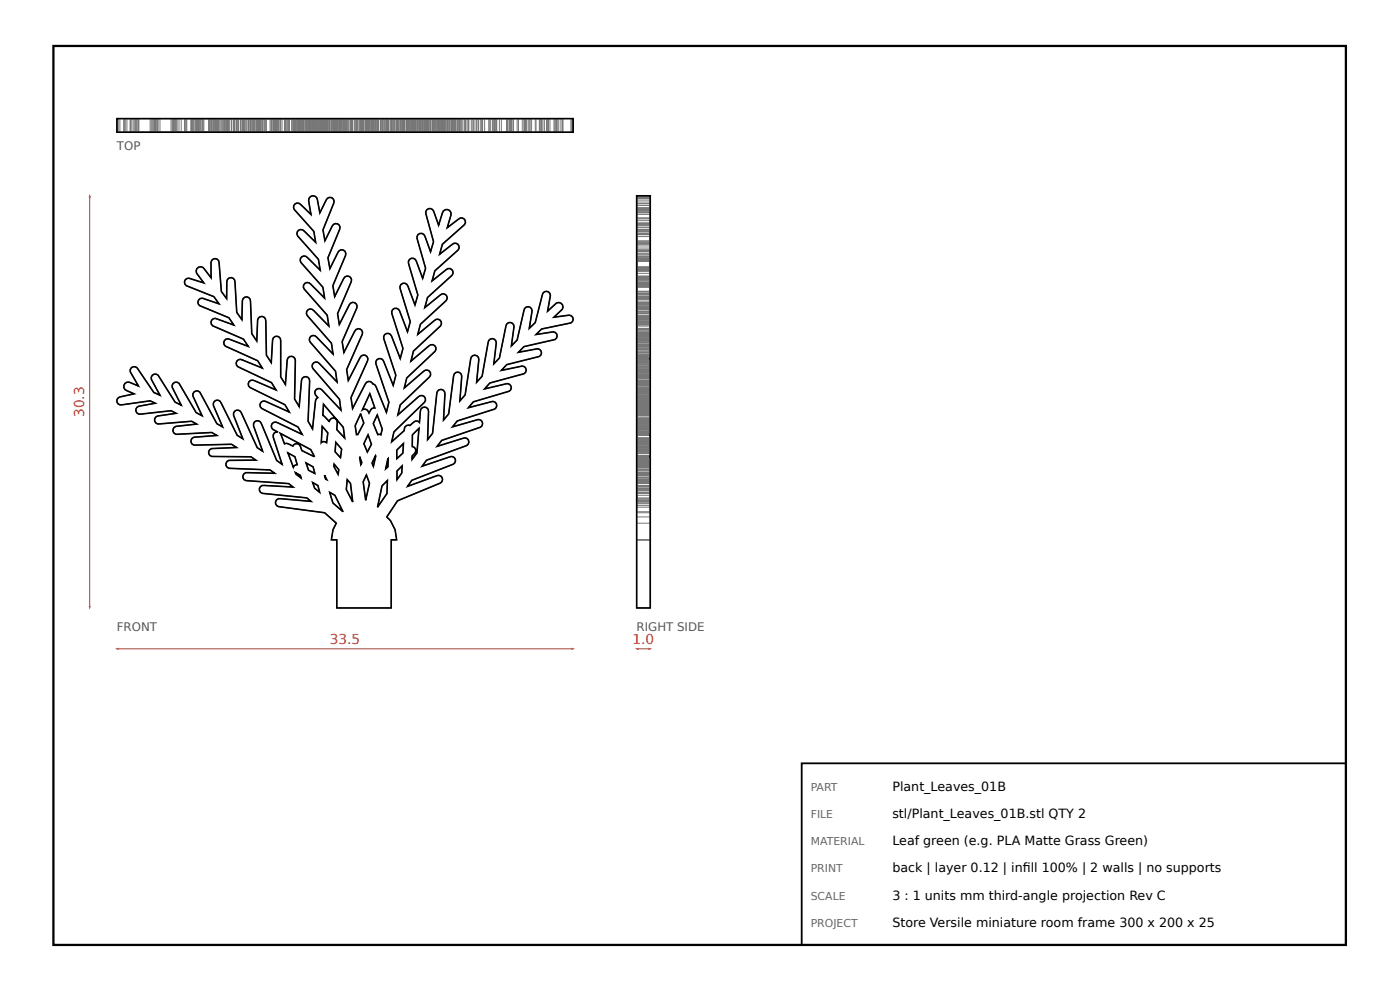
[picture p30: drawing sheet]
<svg xmlns="http://www.w3.org/2000/svg" width="297mm" height="210mm" viewBox="0 0 297 210" stroke-linecap="round" stroke-linejoin="round" font-family="sans-serif">
<defs><g id="words">
<g font-size="2.9" fill="#c0392b">
<text x="17.9" y="88.4" transform="rotate(-90 17.9 88.4)">30.3</text>
<text x="70" y="136.6">33.5</text>
<text x="134.2" y="136.6">1.0</text>
</g>
<g font-size="2.7">
<text x="189.3" y="167.6">Plant_Leaves_01B</text>
<text x="189.3" y="173.4">stl/Plant_Leaves_01B.stl QTY 2</text>
<text x="189.3" y="179.2">Leaf green (e.g. PLA Matte Grass Green)</text>
<text x="189.3" y="184.9">back | layer 0.12 | infll 100% | 2 walls | no supports</text>
<text x="217" y="184.9">i</text>
<text x="189.3" y="190.7">3 : 1 units mm third-angle projection Rev C</text>
<text x="189.3" y="196.5">Store Versile miniature room frame 300 x 200 x 25</text>
</g>
<g font-size="2.5" fill="#555">
<text x="24.8" y="31.9">TOP</text>
<text x="24.8" y="133.7">FRONT</text>
<text x="135.1" y="133.7">RIGHT SIDE</text>
</g>
<g font-size="2.3" fill="#666">
<text x="172" y="167.6">PART</text>
<text x="172" y="173.4">FILE</text>
<text x="172" y="179.2">MATERIAL</text>
<text x="172" y="184.9">PRINT</text>
<text x="172" y="190.7">SCALE</text>
<text x="172" y="196.5">PROJECT</text>
</g>
</g></defs>
<path d="M11.3 9.7h274.2v190.6h-274.2z" fill="none" stroke="#000" stroke-width=".48"/>
<g fill="none" stroke="#777" stroke-width=".21">
<path d="M24.8 25.1h96.8v2.9h-96.8zM25 25.1v2.9M25.4 25.1v2.9M26.3 25.1v2.9M26.5 25.1v2.9M26.9 25.1v2.9M27.6 25.1v2.9M27.8 25.1v2.9M28.2 25.1v2.9M28.5 25.1v2.9M28.7 25.1v2.9M28.8 25.1v2.9"/>
<path d="M29.1 25.1v2.9M29.4 25.1v2.9M29.5 25.1v2.9M31.9 25.1v2.9M32.1 25.1v2.9M32.3 25.1v2.9M32.6 25.1v2.9M32.7 25.1v2.9M32.8 25.1v2.9M32.9 25.1v2.9M33 25.1v2.9M33.2 25.1v2.9"/>
<path d="M33.4 25.1v2.9M33.5 25.1v2.9M33.9 25.1v2.9M36.3 25.1v2.9M36.5 25.1v2.9M36.7 25.1v2.9M36.9 25.1v2.9M37.1 25.1v2.9M37.3 25.1v2.9M37.6 25.1v2.9M38 25.1v2.9M38.4 25.1v2.9"/>
<path d="M39.1 25.1v2.9M39.2 25.1v2.9M39.3 25.1v2.9M39.5 25.1v2.9M39.6 25.1v2.9M40.5 25.1v2.9M40.7 25.1v2.9M40.8 25.1v2.9M40.9 25.1v2.9M41.1 25.1v2.9M41.5 25.1v2.9M41.6 25.1v2.9"/>
<path d="M41.7 25.1v2.9M41.8 25.1v2.9M42 25.1v2.9M42.1 25.1v2.9M42.4 25.1v2.9M42.5 25.1v2.9M42.6 25.1v2.9M42.9 25.1v2.9M43.1 25.1v2.9M43.2 25.1v2.9M44.3 25.1v2.9M44.5 25.1v2.9"/>
<path d="M44.8 25.1v2.9M44.9 25.1v2.9M45.3 25.1v2.9M45.4 25.1v2.9M45.5 25.1v2.9M45.7 25.1v2.9M45.9 25.1v2.9M46 25.1v2.9M46.1 25.1v2.9M46.3 25.1v2.9M46.4 25.1v2.9M46.5 25.1v2.9"/>
<path d="M46.7 25.1v2.9M47 25.1v2.9M47.2 25.1v2.9M47.5 25.1v2.9M47.6 25.1v2.9M47.9 25.1v2.9M48.1 25.1v2.9M48.2 25.1v2.9M48.3 25.1v2.9M48.4 25.1v2.9M48.5 25.1v2.9M48.6 25.1v2.9"/>
<path d="M49.1 25.1v2.9M49.5 25.1v2.9M49.6 25.1v2.9M49.8 25.1v2.9M50.1 25.1v2.9M50.2 25.1v2.9M50.3 25.1v2.9M50.6 25.1v2.9M51 25.1v2.9M51.3 25.1v2.9M51.5 25.1v2.9M51.7 25.1v2.9"/>
<path d="M51.9 25.1v2.9M52.1 25.1v2.9M52.4 25.1v2.9M52.7 25.1v2.9M52.8 25.1v2.9M53.1 25.1v2.9M53.2 25.1v2.9M53.4 25.1v2.9M53.6 25.1v2.9M53.8 25.1v2.9M54 25.1v2.9M54.3 25.1v2.9"/>
<path d="M54.4 25.1v2.9M54.5 25.1v2.9M54.6 25.1v2.9M54.7 25.1v2.9M54.8 25.1v2.9M55 25.1v2.9M55.1 25.1v2.9M55.2 25.1v2.9M55.3 25.1v2.9M55.6 25.1v2.9M55.7 25.1v2.9M56 25.1v2.9"/>
<path d="M56.1 25.1v2.9M56.3 25.1v2.9M56.5 25.1v2.9M57.3 25.1v2.9M57.6 25.1v2.9M57.7 25.1v2.9M58 25.1v2.9M58.1 25.1v2.9M58.2 25.1v2.9M58.3 25.1v2.9M58.5 25.1v2.9M58.6 25.1v2.9"/>
<path d="M58.7 25.1v2.9M58.8 25.1v2.9M58.9 25.1v2.9M59.1 25.1v2.9M59.2 25.1v2.9M59.4 25.1v2.9M59.6 25.1v2.9M59.8 25.1v2.9M60.3 25.1v2.9M60.5 25.1v2.9M60.6 25.1v2.9M60.8 25.1v2.9"/>
<path d="M61.1 25.1v2.9M61.2 25.1v2.9M61.4 25.1v2.9M61.9 25.1v2.9M62.1 25.1v2.9M62.2 25.1v2.9M62.3 25.1v2.9M62.5 25.1v2.9M62.6 25.1v2.9M62.7 25.1v2.9M62.8 25.1v2.9M63 25.1v2.9"/>
<path d="M63.1 25.1v2.9M63.2 25.1v2.9M63.3 25.1v2.9M63.5 25.1v2.9M63.7 25.1v2.9M63.9 25.1v2.9M64 25.1v2.9M64.1 25.1v2.9M64.2 25.1v2.9M64.4 25.1v2.9M64.7 25.1v2.9M64.9 25.1v2.9"/>
<path d="M65 25.1v2.9M65.1 25.1v2.9M65.3 25.1v2.9M65.4 25.1v2.9M65.5 25.1v2.9M65.6 25.1v2.9M65.7 25.1v2.9M65.8 25.1v2.9M65.9 25.1v2.9M66 25.1v2.9M66.2 25.1v2.9M66.3 25.1v2.9"/>
<path d="M66.4 25.1v2.9M66.6 25.1v2.9M66.7 25.1v2.9M66.8 25.1v2.9M67 25.1v2.9M67.1 25.1v2.9M67.4 25.1v2.9M67.5 25.1v2.9M67.6 25.1v2.9M67.8 25.1v2.9M67.9 25.1v2.9M68 25.1v2.9"/>
<path d="M68.2 25.1v2.9M68.4 25.1v2.9M68.5 25.1v2.9M68.6 25.1v2.9M68.8 25.1v2.9M68.9 25.1v2.9M69 25.1v2.9M69.1 25.1v2.9M69.3 25.1v2.9M69.4 25.1v2.9M69.5 25.1v2.9M69.6 25.1v2.9"/>
<path d="M69.8 25.1v2.9M69.9 25.1v2.9M70.3 25.1v2.9M70.4 25.1v2.9M70.6 25.1v2.9M70.7 25.1v2.9M70.8 25.1v2.9M70.9 25.1v2.9M71 25.1v2.9M71.2 25.1v2.9M71.3 25.1v2.9M71.4 25.1v2.9"/>
<path d="M71.5 25.1v2.9M71.6 25.1v2.9M71.7 25.1v2.9M71.9 25.1v2.9M72 25.1v2.9M72.1 25.1v2.9M72.2 25.1v2.9M72.3 25.1v2.9M72.4 25.1v2.9M72.5 25.1v2.9M72.6 25.1v2.9M72.8 25.1v2.9"/>
<path d="M73 25.1v2.9M73.1 25.1v2.9M73.2 25.1v2.9M73.4 25.1v2.9M73.5 25.1v2.9M73.6 25.1v2.9M73.7 25.1v2.9M73.9 25.1v2.9M74.1 25.1v2.9M74.4 25.1v2.9M74.5 25.1v2.9M74.6 25.1v2.9"/>
<path d="M74.8 25.1v2.9M75.2 25.1v2.9M75.3 25.1v2.9M75.5 25.1v2.9M75.6 25.1v2.9M75.8 25.1v2.9M75.9 25.1v2.9M76 25.1v2.9M76.3 25.1v2.9M76.4 25.1v2.9M76.5 25.1v2.9M76.7 25.1v2.9"/>
<path d="M76.8 25.1v2.9M76.9 25.1v2.9M77.1 25.1v2.9M77.2 25.1v2.9M77.5 25.1v2.9M77.6 25.1v2.9M77.7 25.1v2.9M77.8 25.1v2.9M77.9 25.1v2.9M78.1 25.1v2.9M78.2 25.1v2.9M78.3 25.1v2.9"/>
<path d="M78.4 25.1v2.9M78.5 25.1v2.9M78.6 25.1v2.9M78.8 25.1v2.9M78.9 25.1v2.9M79 25.1v2.9M79.1 25.1v2.9M79.2 25.1v2.9M79.3 25.1v2.9M79.5 25.1v2.9M79.7 25.1v2.9M79.9 25.1v2.9"/>
<path d="M80 25.1v2.9M80.1 25.1v2.9M80.2 25.1v2.9M80.3 25.1v2.9M80.7 25.1v2.9M80.8 25.1v2.9M81 25.1v2.9M81.1 25.1v2.9M81.2 25.1v2.9M81.4 25.1v2.9M81.6 25.1v2.9M81.8 25.1v2.9"/>
<path d="M82 25.1v2.9M82.1 25.1v2.9M82.2 25.1v2.9M82.3 25.1v2.9M82.4 25.1v2.9M82.5 25.1v2.9M82.8 25.1v2.9M83 25.1v2.9M83.1 25.1v2.9M83.3 25.1v2.9M83.4 25.1v2.9M83.6 25.1v2.9"/>
<path d="M83.7 25.1v2.9M84 25.1v2.9M84.1 25.1v2.9M84.2 25.1v2.9M84.3 25.1v2.9M84.4 25.1v2.9M84.5 25.1v2.9M84.9 25.1v2.9M85.1 25.1v2.9M85.2 25.1v2.9M85.3 25.1v2.9M85.4 25.1v2.9"/>
<path d="M85.5 25.1v2.9M85.6 25.1v2.9M85.8 25.1v2.9M85.9 25.1v2.9M86.2 25.1v2.9M86.3 25.1v2.9M86.5 25.1v2.9M86.6 25.1v2.9M86.8 25.1v2.9M87 25.1v2.9M87.2 25.1v2.9M87.4 25.1v2.9"/>
<path d="M87.5 25.1v2.9M87.7 25.1v2.9M87.9 25.1v2.9M88 25.1v2.9M88.1 25.1v2.9M88.2 25.1v2.9M88.5 25.1v2.9M88.6 25.1v2.9M88.7 25.1v2.9M88.9 25.1v2.9M89 25.1v2.9M89.1 25.1v2.9"/>
<path d="M89.2 25.1v2.9M89.3 25.1v2.9M89.5 25.1v2.9M89.6 25.1v2.9M89.7 25.1v2.9M89.9 25.1v2.9M90 25.1v2.9M90.1 25.1v2.9M90.2 25.1v2.9M90.3 25.1v2.9M90.5 25.1v2.9M90.7 25.1v2.9"/>
<path d="M90.8 25.1v2.9M90.9 25.1v2.9M91.1 25.1v2.9M91.3 25.1v2.9M91.4 25.1v2.9M91.7 25.1v2.9M91.8 25.1v2.9M92 25.1v2.9M92.2 25.1v2.9M92.3 25.1v2.9M92.5 25.1v2.9M92.7 25.1v2.9"/>
<path d="M92.8 25.1v2.9M93 25.1v2.9M93.1 25.1v2.9M93.3 25.1v2.9M93.4 25.1v2.9M93.5 25.1v2.9M93.6 25.1v2.9M93.7 25.1v2.9M93.8 25.1v2.9M93.9 25.1v2.9M94 25.1v2.9M94.1 25.1v2.9"/>
<path d="M94.2 25.1v2.9M94.3 25.1v2.9M94.5 25.1v2.9M94.6 25.1v2.9M94.8 25.1v2.9M94.9 25.1v2.9M95 25.1v2.9M95.2 25.1v2.9M95.4 25.1v2.9M95.7 25.1v2.9M95.8 25.1v2.9M96 25.1v2.9"/>
<path d="M96.1 25.1v2.9M96.2 25.1v2.9M96.3 25.1v2.9M96.4 25.1v2.9M96.5 25.1v2.9M96.6 25.1v2.9M96.7 25.1v2.9M97 25.1v2.9M97.1 25.1v2.9M97.4 25.1v2.9M97.6 25.1v2.9M97.9 25.1v2.9"/>
<path d="M98.1 25.1v2.9M98.5 25.1v2.9M98.6 25.1v2.9M98.7 25.1v2.9M99.1 25.1v2.9M99.3 25.1v2.9M99.4 25.1v2.9M99.5 25.1v2.9M100 25.1v2.9M100.3 25.1v2.9M100.4 25.1v2.9M100.8 25.1v2.9"/>
<path d="M101.1 25.1v2.9M101.2 25.1v2.9M101.5 25.1v2.9M101.6 25.1v2.9M102 25.1v2.9M102.3 25.1v2.9M102.4 25.1v2.9M102.8 25.1v2.9M103.7 25.1v2.9M103.9 25.1v2.9M104 25.1v2.9M104.5 25.1v2.9"/>
<path d="M104.6 25.1v2.9M104.8 25.1v2.9M104.9 25.1v2.9M105 25.1v2.9M105.2 25.1v2.9M105.3 25.1v2.9M105.4 25.1v2.9M106 25.1v2.9M106.4 25.1v2.9M107.5 25.1v2.9M107.6 25.1v2.9M107.8 25.1v2.9"/>
<path d="M108.1 25.1v2.9M108.2 25.1v2.9M108.3 25.1v2.9M108.5 25.1v2.9M108.6 25.1v2.9M108.9 25.1v2.9M109.7 25.1v2.9M110 25.1v2.9M110.8 25.1v2.9M111.2 25.1v2.9M111.3 25.1v2.9M111.5 25.1v2.9"/>
<path d="M111.6 25.1v2.9M112 25.1v2.9M112.3 25.1v2.9M112.5 25.1v2.9M112.8 25.1v2.9M113.6 25.1v2.9M113.7 25.1v2.9M114.4 25.1v2.9M114.5 25.1v2.9M114.7 25.1v2.9M114.9 25.1v2.9M115.2 25.1v2.9"/>
<path d="M115.5 25.1v2.9M115.9 25.1v2.9M116.2 25.1v2.9M116.4 25.1v2.9M116.7 25.1v2.9M117.5 25.1v2.9M117.7 25.1v2.9M117.8 25.1v2.9M118.1 25.1v2.9M118.2 25.1v2.9M118.5 25.1v2.9M119 25.1v2.9"/>
<path d="M119.3 25.1v2.9M119.4 25.1v2.9M121.1 25.1v2.9M121.2 25.1v2.9M121.5 25.1v2.9M93.9 51.8l-.6 2.1 2.6-2.1a.87 .87 0 0 1 1.2 0 .87 .87 0 0 1 .1 1.2l-4.9 4.4-.6 2.2 2.9-2.4a.87 .87 0 0 1 1.2-.1 .87 .87 0 0 1 .1 1.3l-5.2 4.7-.6 2.1 3.3-2.6a.87 .87 0 0 1 1.2-.1 .87 .87 0 0 1 .1 1.2l-5.5 5.1-.6 2.1 3.6-2.9a.86 .86 0 0 1 1.2-.1 .86 .86 0 0 1 0 1.2l-5.7 5.3-.5 2.2 3.8-3.3a.87 .87 0 0 1 1.2 0 .87 .87 0 0 1 .1 1.2l-6 5.6-.5 2.2 4.1-3.6a.87 .87 0 0 1 1.2 0 .87 .87 0 0 1 0 1.2l-6.2 5.9-.5 2.2 4.4-3.9a.87 .87 0 0 1 1.2 0 .87 .87 0 0 1 .1 1.2l-6.5 6.3-.5 2.1 2.7-2.4a.91 .91 0 0 1 .2-.9 .91 .91 0 0 1 1-.2l.7-.7a.83 .83 0 0 1 1.3 0l.2-2.4a.87 .87 0 0 1 .9-.8 .87 .87 0 0 1 .8 .9l-.2 6 1.1-1.3M93.9 51.8l4.6-4.2a.87 .87 0 0 0 0-1.2 .87 .87 0 0 0-1.3 .1l-2.3 1.8 .8-2.8a.94 .94 0 0 0-.7-1.1 .94 .94 0 0 0-1.1 .8l-.8 2.5-1.1-2.9a.87 .87 0 0 0-1.1-.6 .87 .87 0 0 0-.5 1.1l1.6 5.9-.7 2.2-1.2-3.3a.87 .87 0 0 0-1.1-.6 .87 .87 0 0 0-.5 1.1l1.8 6.3-.6 2.1-1.4-3.7a.86 .86 0 0 0-1.1-.5 .86 .86 0 0 0-.5 1.1l1.9 6.6-.6 2.2-1.5-4.1a.87 .87 0 0 0-1.1-.5 .87 .87 0 0 0-.5 1.1l2.1 7-.5 2.1-1.7-4.4a.87 .87 0 0 0-1.1-.5 .87 .87 0 0 0-.6 1.1l2.4 7.4-.6 2.1-1.8-4.7a.87 .87 0 0 0-1.1-.6 .87 .87 0 0 0-.6 1.1l2.6 7.8-.6 2.1-2-5.1a.86 .86 0 0 0-1.1-.6 .86 .86 0 0 0-.5 1.1l2.7 8.2-.5 2.1-2.2-5.5-.3-.3-.4-.2a.83 .83 0 0 0-.8-.6 .83 .83 0 0 0-.8 .6l-2.7 5.2-.3-2.3 3.5-7.8a.86 .86 0 0 0-.5-1.2 .86 .86 0 0 0-1.1 .5l-2.5 4.9-.4-2.3 3.4-7.5a.86 .86 0 0 0-.5-1.1 .86 .86 0 0 0-1.1 .4l-2.3 4.5-.4-2.3 3.1-7.1a.87 .87 0 0 0-.5-1.1 .87 .87 0 0 0-1.1 .4l-2.1 4.2-.4-2.3 2.9-6.8a.87 .87 0 0 0-.4-1.1 .87 .87 0 0 0-1.2 .4l-1.9 3.9-.4-2.3 2.7-6.4a.87 .87 0 0 0-.5-1.2 .87 .87 0 0 0-1.1 .5l-1.7 3.5-.4-2.4 2.5-6a.86 .86 0 0 0-.5-1.1 .86 .86 0 0 0-1.1 .4l-1.6 3.1-.4-2.3 2.3-5.7a.87 .87 0 0 0-.4-1.1 .87 .87 0 0 0-1.2 .5l-1.3 2.7-.6-2.8a.94 .94 0 0 0-1-.8 .94 .94 0 0 0-.8 1.1l.5 2.9-2.2-2.1a.87 .87 0 0 0-1.2-.2 .87 .87 0 0 0-.2 1.2l4.2 4.7 .4 2.3-2.5-2.4a.87 .87 0 0 0-1.2-.2 .87 .87 0 0 0-.1 1.2l4.4 5 .3 2.3-2.7-2.7a.87 .87 0 0 0-1.2-.2 .87 .87 0 0 0-.1 1.3l4.6 5.2 .4 2.3-3-3a.87 .87 0 0 0-1.2-.1 .87 .87 0 0 0-.2 1.2l4.9 5.5 .4 2.3-3.2-3.3a.87 .87 0 0 0-1.3-.1 .87 .87 0 0 0-.1 1.2l5.1 5.9 .4 2.3-3.5-3.6a.87 .87 0 0 0-1.2-.2 .87 .87 0 0 0-.2 1.2l5.4 6.2 .3 2.3-3.7-3.9a.87 .87 0 0 0-1.2-.2 .87 .87 0 0 0-.2 1.2l5.6 6.6 .3 2.2-4-4.2a.87 .87 0 0 0-1.2-.2 .87 .87 0 0 0-.2 1.2l.5 .6-.3 .3-.2 .4-.6 5.9-.9-1.6 .3-8.5a.86 .86 0 0 0-.8-1 .86 .86 0 0 0-.9 .8l-.5 5.6-1-1.6 .2-8.1a.87 .87 0 0 0-.8-1 .87 .87 0 0 0-1 .8l-.3 5.2-1-1.6v-7.7a.86 .86 0 0 0-.8-.9 .86 .86 0 0 0-1 .8l-.2 4.8-1.1-1.6-.1-7.3a.87 .87 0 0 0-.8-.9 .87 .87 0 0 0-.9 .8l-.2 4.4-1.1-1.6-.3-6.8a.86 .86 0 0 0-.7-1 .86 .86 0 0 0-1 .8l-.1 4.1-1.1-1.6-.3-6.4a.87 .87 0 0 0-.8-.9 .87 .87 0 0 0-1 .7v3.7l-1.1-1.5-.5-6a.86 .86 0 0 0-.8-1 .86 .86 0 0 0-.9 .8v3.3l-1.4-1.8a.94 .94 0 0 0-1.3-.5 .94 .94 0 0 0-.4 1.3l1.5 2.1-3.1-1a.87 .87 0 0 0-.9 .5 .87 .87 0 0 0 .3 1.1l5.9 2.3 1.1 1.5-3.6-1.2a.87 .87 0 0 0-.9 .6 .87 .87 0 0 0 .3 1l6.2 2.6M93.9 51.8h.1M135.1 41.5h2.9v87.4h-2.9zM135.1 51.8h2.9M135.1 53.9h2.9M135.1 51.2h2.9"/>
<path d="M135.1 49.8h2.9M135.1 49.5h2.9M135.1 50.2h2.9M135.1 44.9h2.9M135.1 44.5h2.9M135.1 44.2h2.9M135.1 44.4h2.9M135.1 47.7h2.9M135.1 48.3h2.9M135.1 57.5h2.9M135.1 58h2.9M135.1 57.1h2.9"/>
<path d="M135.1 56.9h2.9M135.1 57h2.9M135.1 59.6h2.9M135.1 45.1h2.9M135.1 52.1h2.9M135.1 52.6h2.9M135.1 51.6h2.9M135.1 47.2h2.9M135.1 46.4h2.9M135.1 46.8h2.9M135.1 57.4h2.9M135.1 44.7h2.9"/>
<path d="M135.1 46.2h2.9M135.1 49.2h2.9M135.1 48.8h2.9M135.1 49.6h2.9M135.1 44.6h2.9M135.1 49.7h2.9M135.1 53.4h2.9M135.1 59h2.9M135.1 55h2.9M135.1 54.8h2.9M135.1 45.5h2.9M135.1 55.4h2.9"/>
<path d="M135.1 49.1h2.9M135.1 48.7h2.9M135.1 44h2.9M135.1 43h2.9M135.1 43.1h2.9M135.1 43.6h2.9M135.1 42.1h2.9M135.1 41.7h2.9M135.1 58.9h2.9M135.1 59.3h2.9M135.1 58.6h2.9M135.1 53.3h2.9"/>
<path d="M135.1 53.7h2.9M135.1 53h2.9M135.1 58.5h2.9M135.1 58.7h2.9M135.1 43.2h2.9M135.1 53.1h2.9M135.1 48.2h2.9M135.1 47.5h2.9M135.1 47.4h2.9M135.1 47.6h2.9M135.1 51h2.9M135.1 42.2h2.9"/>
<path d="M135.1 42.6h2.9M135.1 41.9h2.9M135.1 54.6h2.9M135.1 41.6h2.9M135.1 41.8h2.9M135.1 42h2.9M135.1 51.4h2.9M135.1 57.3h2.9M135.1 54.4h2.9M135.1 54.3h2.9M135.1 55.2h2.9M135.1 60h2.9"/>
<path d="M135.1 59.9h2.9M135.1 59.8h2.9M135.1 56.6h2.9M135.1 56.7h2.9M135.1 59.2h2.9M135.1 55.3h2.9M135.1 54.9h2.9M48.5 67.4h.1M48.6 67.4l1 1.5-3.9-1.4a.87 .87 0 0 0-.9 .6 .87 .87 0 0 0 .3 1l6.6 2.8 1 1.5-3.9-1.4a.87 .87 0 0 0-1.2 .2 .87 .87 0 0 0 .2 1.2l6.9 3.1 .9 1.5-4.1-1.7a.87 .87 0 0 0-1.2 .2 .87 .87 0 0 0 .2 1.3l7.1 3.3 1 1.6-4.6-2a.87 .87 0 0 0-1.2 .2 .87 .87 0 0 0 .2 1.2l7.5 3.7 .9 1.6-4.9-2.2a.87 .87 0 0 0-1.2 .2 .87 .87 0 0 0 .2 1.2l7.7 3.9 .9 1.6-5.2-2.5a.86 .86 0 0 0-1.2 .3 .86 .86 0 0 0 .2 1.2l1 .5a.84 .84 0 0 0-.9 1.1l1.8 5.7-1.1-.8-3.2-7.8a.86 .86 0 0 0-1.1-.6 .86 .86 0 0 0-.6 1.1l1.9 5.4-1.1-.8-3.4-7.3a.87 .87 0 0 0-1.1-.6 .87 .87 0 0 0-.5 1.1l1.9 4.9-1.2-.7M135.1 79.3h2.9M135.1 71.9h2.9M135.1 71.8h2.9"/>
<path d="M135.1 72.2h2.9M135.1 79.8h2.9M135.1 65.1h2.9M135.1 64.1h2.9M135.1 64.3h2.9M135.1 68.5h2.9M135.1 68.4h2.9M135.1 69.6h2.9M135.1 72.1h2.9M135.1 68.8h2.9M135.1 73.5h2.9M135.1 65h2.9"/>
<path d="M135.1 62.2h2.9M135.1 70.9h2.9M135.1 61.9h2.9M135.1 78.5h2.9M135.1 78.9h2.9M135.1 78.1h2.9M135.1 77.7h2.9M135.1 77.6h2.9M135.1 66h2.9M135.1 67.2h2.9M135.1 69.8h2.9M135.1 74.8h2.9"/>
<path d="M135.1 75.3h2.9M135.1 75.6h2.9M135.1 74.4h2.9M135.1 74.1h2.9M135.1 74.7h2.9M135.1 77.3h2.9M135.1 64.2h2.9M135.1 65.6h2.9M135.1 71.2h2.9M135.1 71.6h2.9M135.1 70.8h2.9M135.1 70.5h2.9"/>
<path d="M135.1 72h2.9M135.1 68.1h2.9M135.1 67.7h2.9M135.1 67h2.9M135.1 70.3h2.9M135.1 73.9h2.9M135.1 64.6h2.9M135.1 61.8h2.9M135.1 65.5h2.9M135.1 73.3h2.9M135.1 75.9h2.9M135.1 65.4h2.9"/>
<path d="M135.1 77.1h2.9M135.1 68.7h2.9M135.1 75.4h2.9M135.1 75.8h2.9M135.1 75.7h2.9M135.1 79h2.9M135.1 79.5h2.9M135.1 78.7h2.9M135.1 73.6h2.9M135.1 73.1h2.9M135.1 76.6h2.9M135.1 68.3h2.9"/>
<path d="M135.1 67.9h2.9M135.1 62.9h2.9M135.1 63.3h2.9M135.1 62.5h2.9M135.1 62.3h2.9M135.1 65.2h2.9M135.1 63.1h2.9M135.1 64.4h2.9M135.1 63.2h2.9M135.1 70h2.9M135.1 70.4h2.9M135.1 60.1h2.9"/>
<path d="M135.1 60.7h2.9M135.1 60.3h2.9M135.1 68.2h2.9M135.1 76h2.9M135.1 71h2.9M135.1 70.7h2.9M135.1 71.4h2.9M135.1 76.3h2.9M135.1 76.2h2.9M135.1 76.7h2.9M135.1 64.9h2.9M135.1 69.7h2.9"/>
<path d="M135.1 69.9h2.9M135.1 78.4h2.9M135.1 72.4h2.9M135.1 66.5h2.9M135.1 60.6h2.9M135.1 60.9h2.9M135.1 67.6h2.9M135.1 67.1h2.9M135.1 63.6h2.9M135.1 66.8h2.9M135.1 60.4h2.9M135.1 72.8h2.9"/>
<path d="M135.1 69.1h2.9M135.1 65.7h2.9M135.1 75.1h2.9M135.1 71.1h2.9M135.1 71.3h2.9M135.1 76.9h2.9M135.1 76.8h2.9M135.1 80h2.9M135.1 79.9h2.9M135.1 60.2h2.9M135.1 75.5h2.9M135.1 63.4h2.9"/>
<path d="M135.1 67.5h2.9M135.1 72.3h2.9M135.1 63h2.9M135.1 67.8h2.9M135.1 66.2h2.9M135.1 64h2.9M135.1 67.4h2.9M135.1 68.9h2.9M135.1 73.4h2.9M135.1 72.6h2.9M135.1 76.5h2.9M135.1 78h2.9"/>
<path d="M135.1 77.4h2.9M135.1 77h2.9M135.1 78.8h2.9M50.3 92.3l-3.4-6.8a.87 .87 0 0 0-1-.6 .87 .87 0 0 0-.6 1l1.9 4.6-1.2-.7-3.4-6.3a.86 .86 0 0 0-1.1-.6 .86 .86 0 0 0-.6 1.1l2 4.1-1.3-.6-3.4-5.9a.87 .87 0 0 0-1.1-.6 .87 .87 0 0 0-.6 1.1l1.9 3.8-1.3-.6-3.6-5.8a.87 .87 0 0 0-1-.1 .87 .87 0 0 0-.4 1l1.8 3.4-1.3-.6-3.5-5.2a.87 .87 0 0 0-1.1-.2 .87 .87 0 0 0-.4 1l1.8 3-2-.8a.94 .94 0 0 0-1.1 .7 .94 .94 0 0 0 .7 1.2l1.5 .6-3.1 .7a.87 .87 0 0 0-.6 1 .87 .87 0 0 0 1.1 .6l6-.8 1 .5-3.5 .6a.87 .87 0 0 0-.6 1.1 .87 .87 0 0 0 1.1 .6l6.4-.7 1.1 .5-4 .6a.87 .87 0 0 0-.6 1.1 .87 .87 0 0 0 1.1 .6l6.8-.6 1 .6-4.4 .5a.87 .87 0 0 0-.6 1.1 .87 .87 0 0 0 1.1 .6l7.1-.4 1.1 .6-4.9 .4a.87 .87 0 0 0-.6 .8 .87 .87 0 0 0 .7 .9l7.9-.2 1.1 .7-5.3 .2a.86 .86 0 0 0-.7 .8 .86 .86 0 0 0 .7 .9h8.3l1.1 .8h-5.3a.87 .87 0 0 0-1.1 .6 .87 .87 0 0 0 .7 1.1l8.7 .3 1 .7-5.7-.1a.87 .87 0 0 0-1.1 .6 .87 .87 0 0 0 .7 1.1l9 .6 1 .8-6.1-.4a.86 .86 0 0 0-1.1 .6 .86 .86 0 0 0 .7 1.1l9.4 1 .9 .7-6.5-.6a.87 .87 0 0 0-1 .7 .87 .87 0 0 0 .6 1l9.8 1.3 2.4 2.2-.7 1.4-.3 2.2h1.2v14.4h11.5v-14.4h1.2l-.4-2.2-1-1.9-.7-.8 2.2-3.4M50.3 92.3h.1M59.4 91.9l6.5 3.4 .8 1.4-2.7-1.2-.3-.8a.85 .85 0 0 0-.7-.6 .85 .85 0 0 0-.9 .5l-1.3-.6-.5 .1zM60.4 94.1h-.1M61.1 96l1.5 .8 .5 1.7-.5 .1-.4 .5zM64.9 98.1l1.5 .9 .4 1.4-1.4-.7zM68.4 90.4l1.1 1.4-.2 2.1a.8 .8 0 0 0-1.1-.1zM68.6 85.7l4.2 4.9 .3 2.3-1.7-1.8 .2-1.5a.86 .86 0 0 0-.8-1 .86 .86 0 0 0-.9 .8l-1.4-1.3zM70.9 98.4l1 1.2-.2 1-.9-1.7z"/>
<path d="M71.2 93.8l1.3 1.4-.3 1.8-1.1-1.2zM76.3 96.8l.5 1.3-.3 .4zM76.5 87.7l.7 2-1.3 2.4-.3 .1-.3-2zM78.1 92.2l.7 2-.9 1.6-.7-1.7zM78.5 83.5l1 3-.6 .1-.6 1a.92 .92 0 0 0-1.4-.7zM79.7 96.6l-.5 2.3-.3-.7zM80 88l1.1 3-.3 1.2h-.6l-1-2.4zM82.4 97.2l-.1 1.8-.5 .4zM84.2 95.4l1.4-1.4-.1 2.1-1.3 1.1zM84.2 99.9l1.1-1.1-.1 1.5-1 1.4zM87.5 92.2l1.4-1.4-.4 5.2-1.1 1.4v-.7l.6-.6a.86 .86 0 0 0-.5-1.4zM91.8 91.9l.9-8.5a.87 .87 0 0 1 .9-.8 .87 .87 0 0 1 .8 .8l-.3 5.7 1.1-1.3 1-8.1a.87 .87 0 0 1 .9-.8 .87 .87 0 0 1 .9 .9l-.4 5.2 1.1-1.3 1.2-7.6a.87 .87 0 0 1 .9-.8 .87 .87 0 0 1 .8 .9l-.5 4.8 1.2-1.2 1.3-7.2a.87 .87 0 0 1 .9-.8 .87 .87 0 0 1 .8 .9l-.5 4.4 1.2-1.2 1.3-6.7a.87 .87 0 0 1 .9-.8 .87 .87 0 0 1 .9 .9l-.6 4 1.2-1.2 1.4-6.2a.87 .87 0 0 1 .9-.9 .87 .87 0 0 1 .9 .9l-.6 3.7 1.3-1.2 1.4-5.8a.87 .87 0 0 1 .9-.8 .87 .87 0 0 1 .9 .9l-.6 3.3 1.9-1.8a.94 .94 0 0 1 1.1 .2 .94 .94 0 0 1 .1 1.2l-1.8 1.6 3.3-.4a.87 .87 0 0 1 .8 .9 .87 .87 0 0 1-.9 .8l-5.8 1.3-1.2 1.1 3.7-.6a.87 .87 0 0 1 .8 .7 .87 .87 0 0 1-.5 1l-6.5 1.5-1.2 1.2 4-.8a.87 .87 0 0 1 .9 .7 .87 .87 0 0 1-.5 1l-6.9 1.7-1.1 1.2 4.4-.9a.86 .86 0 0 1 .8 .7 .86 .86 0 0 1-.4 .9l-7.3 2-1.1 1.2 4.4-1a.87 .87 0 0 1 1.2 .4 .87 .87 0 0 1-.4 1.1l-7.6 2.3-1 1.2 4.7-1.2a.87 .87 0 0 1 1.2 .4 .87 .87 0 0 1-.4 1.1l-7.9 2.5-1 1.3 5.1-1.5a.87 .87 0 0 1 1.2 .4 .87 .87 0 0 1-.4 1.2l-8.2 2.8-1 1.2 5.5-1.7a.87 .87 0 0 1 1.2 .4 .87 .87 0 0 1-.4 1.2l-8.5 3.1-.9 1.2 5.8-1.9a.87 .87 0 0 1 1.1 .3 .87 .87 0 0 1-.3 1.2l-8.8 3.4-.9 1.3 6.1-2.2a.87 .87 0 0 1 1.2 .3 .87 .87 0 0 1-.4 1.2l-9.1 3.8"/>
<path d="M91.8 91.9h.1M135.1 81.4h2.9M135.1 91.6h2.9M135.1 87h2.9M135.1 85.8h2.9M135.1 92.3h2.9M135.1 88.1h2.9M135.1 94.7h2.9M135.1 89.4h2.9M135.1 88.6h2.9M135.1 88.8h2.9M135.1 88h2.9"/>
<path d="M135.1 87.4h2.9M135.1 85.3h2.9M135.1 82.4h2.9M135.1 81h2.9M135.1 97.7h2.9M135.1 96.9h2.9M135.1 97.2h2.9M135.1 98.1h2.9M135.1 96.8h2.9M135.1 98.8h2.9M135.1 93.7h2.9M135.1 94.2h2.9"/>
<path d="M135.1 93.3h2.9M135.1 93h2.9M135.1 92.8h2.9M135.1 94.6h2.9M135.1 97.6h2.9M135.1 89.8h2.9M135.1 90.2h2.9M135.1 88.9h2.9M135.1 89.1h2.9M135.1 90.5h2.9M135.1 93.4h2.9M135.1 86h2.9"/>
<path d="M135.1 86.4h2.9M135.1 85.6h2.9M135.1 85.2h2.9M135.1 85.1h2.9M135.1 89.2h2.9M135.1 82.2h2.9M135.1 82.6h2.9M135.1 81.8h2.9M135.1 81.3h2.9M135.1 81.5h2.9M135.1 81.2h2.9M135.1 83.7h2.9"/>
<path d="M135.1 87.8h2.9M135.1 85h2.9M135.1 83h2.9M135.1 82.7h2.9M135.1 91.9h2.9M135.1 93.2h2.9M135.1 86.8h2.9M135.1 86.3h2.9M135.1 86.7h2.9M135.1 89.5h2.9M135.1 89.3h2.9M135.1 90.8h2.9"/>
<path d="M135.1 92.2h2.9M135.1 90.1h2.9M135.1 91.3h2.9M135.1 94h2.9M135.1 94.9h2.9M135.1 95.3h2.9M135.1 96h2.9M135.1 97.4h2.9M135.1 97.3h2.9M135.1 96.7h2.9M135.1 84.4h2.9M135.1 84.9h2.9"/>
<path d="M135.1 84.1h2.9M135.1 83.9h2.9M135.1 82.3h2.9M135.1 80.1h2.9M135.1 81.7h2.9M135.1 81.6h2.9M135.1 86.6h2.9M135.1 87.7h2.9M135.1 80.9h2.9M135.1 83.5h2.9M135.1 86.5h2.9M135.1 92.9h2.9"/>
<path d="M135.1 94.1h2.9M135.1 95.2h2.9M135.1 90.6h2.9M135.1 84.7h2.9M135.1 80.7h2.9M135.1 84.3h2.9M135.1 96.6h2.9M135.1 86.9h2.9M135.1 92.1h2.9M135.1 82.5h2.9M135.1 82.9h2.9M135.1 83.3h2.9"/>
<path d="M135.1 85.7h2.9M135.1 84.6h2.9M135.1 91.1h2.9M135.1 93.8h2.9M135.1 91.8h2.9M135.1 90.9h2.9M135.1 80.3h2.9M135.1 80.2h2.9M135.1 86.2h2.9M135.1 81.1h2.9M135.1 80.6h2.9M135.1 89.7h2.9"/>
<path d="M135.1 88.4h2.9M135.1 85.4h2.9M135.1 89.6h2.9M135.1 90.7h2.9M135.1 94.3h2.9M135.1 93.6h2.9M135.1 98.4h2.9M135.1 87.2h2.9M135.1 87.6h2.9M135.1 95.7h2.9M135.1 91.7h2.9M135.1 83.1h2.9"/>
<path d="M135.1 85.5h2.9M135.1 84.8h2.9M135.1 87.5h2.9M135.1 83.8h2.9M135.1 87.1h2.9M135.1 83.2h2.9M135.1 89.9h2.9M135.1 91h2.9M135.1 91.5h2.9M135.1 94.4h2.9M135.1 99.1h2.9M135.1 98.7h2.9"/>
<path d="M135.1 96.2h2.9M135.1 95.1h2.9M135.1 99.6h2.9M135.1 98.2h2.9M135.1 97.8h2.9M135.1 93.9h2.9M135.1 95.4h2.9M135.1 98.5h2.9M135.1 90.4h2.9M135.1 88.7h2.9M135.1 89h2.9M135.1 95.8h2.9"/>
<path d="M135.1 95.5h2.9M135.1 99h2.9M135.1 97h2.9M135.1 99.9h2.9M135.1 99.7h2.9M135.1 98.6h2.9M135.1 98.9h2.9M135.1 99.4h2.9M62.6 100.2l1.1 .6 .2 .5-1.1-.8zM66.3 102.3l1.2 .6 .3 1.5-1-.9zM68.8 100.7l.5 1-.2-.1zM69.9 104.4l1.1 .6 1.8 3.5-2.2-1.9z"/>
<path d="M73.7 101.7l.7 .8 .4 3.9-1.3-2.6zM77.7 100.7l.7 1.8-.8 3.6-.5-4zM82.2 101.9l-.1 2.7-2 2.9 .9-4.5zM84.3 106.2h.1M135.1 114.5h2.9M135.1 108.7h2.9M135.1 109.6h2.9M135.1 101.7h2.9M135.1 102.1h2.9M135.1 101.2h2.9M135.1 100.9h2.9M135.1 100.8h2.9"/>
<path d="M135.1 103.1h2.9M135.1 106.2h2.9M135.1 101.8h2.9M135.1 106.3h2.9M135.1 104.4h2.9M135.1 105.6h2.9M135.1 100.3h2.9M135.1 102.5h2.9M135.1 103.5h2.9M135.1 102.9h2.9M135.1 100.4h2.9M135.1 101.3h2.9"/>
<path d="M135.1 100.2h2.9M135.1 106.4h2.9M135.1 107.2h2.9M135.1 106.1h2.9M135.1 103.2h2.9M135.1 104h2.9M135.1 103.3h2.9M135.1 106h2.9M135.1 105.7h2.9M135.1 106.8h2.9M135.1 108.5h2.9M135.1 110.9h2.9"/>
<path d="M135.1 102.3h2.9M135.1 100.7h2.9M135.1 107.5h2.9M135.1 101.9h2.9M135.1 103.8h2.9M135.1 105h2.9M135.1 100.6h2.9M135.1 103h2.9M135.1 100.5h2.9M135.1 104.6h2.9M135.1 106.6h2.9M135.1 101.6h2.9"/>
</g>
<g fill="none" stroke="#000" stroke-width=".34">
<path d="M24.8 25.1h96.8v2.9h-96.8zM39.3 59.3l.3-.2 .5-.1 3.1 1-1.5-2.1a.94 .94 0 0 1 .4-1.3 .94 .94 0 0 1 1.3 .5l1.4 1.8v-3.3l.1-.4a.86 .86 0 0 1 1-.3 .86 .86 0 0 1 .6 .9l.5 6 1.1 1.5v-3.7l.2-.4a.87 .87 0 0 1 1-.3 .87 .87 0 0 1 .6 .9l.3 6.4 1.1 1.6 .1-4.1a.86 .86 0 0 1 .9-.7 .86 .86 0 0 1 .8 .9l.3 6.8 1.1 1.6 .2-4.4 .1-.4a.87 .87 0 0 1 1-.4 .87 .87 0 0 1 .6 .9l.1 7.3 1.1 1.6 .2-4.8 .2-.5a.87 .87 0 0 1 1-.3 .87 .87 0 0 1 .6 .9v7.7l1 1.6 .3-5.2 .2-.4a.87 .87 0 0 1 1-.3 .87 .87 0 0 1 .6 .9l-.2 8.1 1 1.6 .5-5.6a.86 .86 0 0 1 .9-.8 .86 .86 0 0 1 .8 1l-.3 8.5 .9 1.6 .6-5.9 .2-.4 .3-.3-.5-.6a.87 .87 0 0 1 .2-1.2 .87 .87 0 0 1 1.2 .2l4 4.2-.3-2.2-5.6-6.6-.2-.4a.86 .86 0 0 1 .6-.9 .86 .86 0 0 1 1 .3l3.7 3.9-.3-2.3-5.4-6.2-.2-.4a.86 .86 0 0 1 .6-.9 .86 .86 0 0 1 1 .3l3.5 3.6-.4-2.3-5.1-5.9-.2-.4a.86 .86 0 0 1 .5-.9 .86 .86 0 0 1 1.1 .2l3.2 3.3-.4-2.3-5-5.8a.85 .85 0 0 1 .4-1 .85 .85 0 0 1 1.1 .2l3 3-.4-2.3-4.6-5.2-.2-.5a.86 .86 0 0 1 .5-.9 .86 .86 0 0 1 1 .3l2.7 2.7-.3-2.3-4.4-5-.2-.4a.86 .86 0 0 1 .5-.9 .86 .86 0 0 1 1 .3l2.5 2.4-.4-2.3-4.2-4.7a.87 .87 0 0 1 .2-1.2 .87 .87 0 0 1 1.2 .2l2.2 2.1-.5-2.9a.94 .94 0 0 1 .8-1.1 .94 .94 0 0 1 1 .8l.6 2.8 1.3-2.7a.87 .87 0 0 1 1.2-.5 .87 .87 0 0 1 .4 1.1l-2.3 5.7 .4 2.3 1.6-3.1a.86 .86 0 0 1 1.1-.4 .86 .86 0 0 1 .5 1.1l-2.5 6 .4 2.4 2-3.9a.87 .87 0 0 1 1 0 .87 .87 0 0 1 .3 1.1l-2.7 6.4 .4 2.3 2.2-4.2a.87 .87 0 0 1 1 0 .87 .87 0 0 1 .3 1l-2.9 6.8 .4 2.3 2.1-4.2a.87 .87 0 0 1 1.1-.4 .87 .87 0 0 1 .5 1.1l-3.1 7.1 .4 2.3 2.5-4.8a.86 .86 0 0 1 1.1 0 .86 .86 0 0 1 .3 1l-3.4 7.5 .4 2.3 2.8-5.3a.86 .86 0 0 1 1 0 .86 .86 0 0 1 .3 1.1l-3.5 7.8 .3 2.3 3-5.6a.88 .88 0 0 1 1.3 .4l.4 .2 .3 .3 2.2 5.5 .5-2.1-2.7-8.2a.86 .86 0 0 1 .5-1.1 .86 .86 0 0 1 1.1 .6l2 5.1 .6-2.1-2.6-7.8v-.4a.86 .86 0 0 1 .8-.7 .86 .86 0 0 1 .9 .6l1.8 4.7 .6-2.1-2.4-7.9a.87 .87 0 0 1 .8-.7 .87 .87 0 0 1 .9 .6l1.7 4.4 .5-2.1-2.1-7a.87 .87 0 0 1 .5-1.1 .87 .87 0 0 1 1.1 .5l1.5 4.1 .6-2.2-1.9-6.6a.86 .86 0 0 1 .5-1.1 .86 .86 0 0 1 1.1 .5l1.4 3.7 .6-2.1-1.8-6.7a.86 .86 0 0 1 .8-.7 .86 .86 0 0 1 .8 .6l1.2 3.3 .7-2.2-1.6-5.9-.1-.4 .2-.4a.86 .86 0 0 1 1.5 .3l1.1 2.9 1-3a.93 .93 0 0 1 1.1-.2 .93 .93 0 0 1 .5 1l-.8 2.8 2.3-1.8a.87 .87 0 0 1 1.3-.1 .87 .87 0 0 1 0 1.2l-4.6 4.2-.6 2.1 2.6-2.1a.87 .87 0 0 1 1.2 0 .87 .87 0 0 1 .1 1.2l-4.9 4.4-.6 2.2 3.3-2.6a.87 .87 0 0 1 1 .3 .87 .87 0 0 1-.1 1.1l-5.2 4.7-.6 2.1 3.6-2.9a.87 .87 0 0 1 1 .4 .87 .87 0 0 1 0 1l-5.5 5.1-.6 2.1 3.6-2.9a.86 .86 0 0 1 1.2-.1 .86 .86 0 0 1 0 1.2l-5.7 5.3-.5 2.2 3.8-3.3a.87 .87 0 0 1 1.2 0 .87 .87 0 0 1 .1 1.2l-6 5.6-.5 2.2 4.1-3.6a.87 .87 0 0 1 1.2 0 .87 .87 0 0 1 0 1.2l-6.2 5.9-.5 2.2 4.7-4.1a.87 .87 0 0 1 1 .3 .87 .87 0 0 1 0 1.1l-6.5 6.3-.5 2.1 2.7-2.4v-.3a.86 .86 0 0 1 1.2-.8l1.1-.9h.4l.5 .2 .2-2.4a.87 .87 0 0 1 .9-.8 .87 .87 0 0 1 .8 .9l-.2 6 1.1-1.3 .9-8.5a.87 .87 0 0 1 .9-.8 .87 .87 0 0 1 .8 .8l-.3 5.7 1.1-1.3 1.2-8.5a.87 .87 0 0 1 .9-.4 .87 .87 0 0 1 .7 .9l-.4 5.2 1.1-1.3 1.3-8a.87 .87 0 0 1 1-.4 .87 .87 0 0 1 .6 .9l-.5 4.8 1.2-1.2 1.4-7.6a.87 .87 0 0 1 1-.4 .87 .87 0 0 1 .6 .9l-.5 4.4 1.2-1.2 1.3-6.7a.87 .87 0 0 1 .9-.8 .87 .87 0 0 1 .9 .9l-.6 4 1.2-1.2 1.6-6.7a.87 .87 0 0 1 1-.3 .87 .87 0 0 1 .6 .8l-.6 3.7 1.3-1.2 1.6-6.2a.87 .87 0 0 1 1-.4 .87 .87 0 0 1 .6 .9l-.6 3.3 1.9-1.8a.94 .94 0 0 1 1.1 .2 .94 .94 0 0 1 .1 1.2l-1.8 1.6 3.3-.4a.87 .87 0 0 1 .8 .9 .87 .87 0 0 1-.9 .8l-5.8 1.3-1.2 1.1 3.7-.6 .4 .2a.87 .87 0 0 1-.1 1.5l-6.5 1.5-1.2 1.2 4-.8a.87 .87 0 0 1 .9 .7 .87 .87 0 0 1-.5 1l-6.9 1.7-1.1 1.2 4.4-.9 .4 .1a.87 .87 0 0 1 0 1.5l-7.3 2-1.1 1.2 4.8-1.1a.87 .87 0 0 1 .8 .7 .87 .87 0 0 1-.4 .9l-7.6 2.3-1 1.2 5.2-1.3a.87 .87 0 0 1 .8 .7 .87 .87 0 0 1-.5 .9l-7.9 2.5-1 1.3 5.1-1.5a.87 .87 0 0 1 1.2 .4 .87 .87 0 0 1-.4 1.2l-8.2 2.8-1 1.2 5.9-1.8a.87 .87 0 0 1 .9 .7 .87 .87 0 0 1-.5 1l-8.5 3.1-.9 1.2 5.8-1.9a.87 .87 0 0 1 1.1 .3 .87 .87 0 0 1-.3 1.2l-8.8 3.4-.9 1.3 6.6-2.3a.87 .87 0 0 1 .8 .7 .87 .87 0 0 1-.5 .9l-9.1 3.8-2.2 3.4 .7 .8 1 1.9 .4 2.2h-1.2v14.4h-11.5v-14.4h-1.2l.3-2.2 .7-1.4-2.4-2.2-9.8-1.3a.87 .87 0 0 1-.6-1 .87 .87 0 0 1 1-.7l6.5 .6-.9-.7-9.4-1a.86 .86 0 0 1-.7-1.1 .86 .86 0 0 1 1.1-.6l6.1 .4-1-.8-9-.6a.87 .87 0 0 1-.7-1.1 .87 .87 0 0 1 1.1-.6l5.7 .1-1-.7-8.7-.3-.4-.2a.87 .87 0 0 1-.2-1.1 .87 .87 0 0 1 1-.4h5.3l-1.1-.8h-8.3l-.4-.2a.86 .86 0 0 1 .4-1.5l5.3-.2-1.1-.7-7.9 .2a.87 .87 0 0 1-.7-.9 .87 .87 0 0 1 .6-.8l4.9-.4-1.1-.6-7.6 .4a.87 .87 0 0 1-.6-.9 .87 .87 0 0 1 .6-.8l4.4-.5-1-.6-7.3 .6a.87 .87 0 0 1-.6-.8 .87 .87 0 0 1 .6-.9l4-.6-1.1-.5-6.8 .7a.87 .87 0 0 1-.7-.8 .87 .87 0 0 1 .6-.9l3.5-.6-1-.5-6.5 .8a.86 .86 0 0 1-.6-.8 .86 .86 0 0 1 .6-.8l3.1-.7-1.5-.6a.94 .94 0 0 1-.7-1.2 .94 .94 0 0 1 1.1-.7l2 .8-1.8-3a.87 .87 0 0 1 .4-1 .87 .87 0 0 1 1.1 .2l3.5 5.2 1.3 .6-1.8-3.4a.87 .87 0 0 1 .4-1 .87 .87 0 0 1 1 .1l3.6 5.8 1.3 .6-1.9-3.8a.87 .87 0 0 1 .6-1.1 .87 .87 0 0 1 1.1 .6l3.4 5.9 1.3 .6-2-4.1v-.5a.87 .87 0 0 1 .8-.6 .87 .87 0 0 1 .9 .6l3.4 6.3 1.2 .7-1.9-4.6v-.4a.86 .86 0 0 1 .8-.7 .86 .86 0 0 1 .8 .7l3.4 6.8 1.2 .7-1.9-4.9-.1-.5a.87 .87 0 0 1 .9-.7 .87 .87 0 0 1 .8 .7l3.4 7.3 1.1 .8-1.9-5.4a.87 .87 0 0 1 .6-1.1 .87 .87 0 0 1 1.1 .6l3.2 7.8 1.1 .8-1.8-5.7v-.5a.81 .81 0 0 1 .9-.6l-1-.5a.86 .86 0 0 1-.2-1.2 .86 .86 0 0 1 1.2-.3l5.2 2.5-.9-1.6-7.7-4a.86 .86 0 0 1-.2-1.2 .86 .86 0 0 1 1.2-.1l4.9 2.2-.9-1.6-7.5-3.7-.3-.3a.87 .87 0 0 1 .3-1 .87 .87 0 0 1 1-.1l4.6 2-1-1.6-7.1-3.3a.86 .86 0 0 1-.2-1.3 .86 .86 0 0 1 1.2-.2l4.1 1.7-.9-1.5-6.9-3.1-.3-.3a.87 .87 0 0 1 .3-1.1 .87 .87 0 0 1 1 0l3.9 1.4-1-1.5-6.6-2.8-.3-.4a.86 .86 0 0 1 .3-1 .86 .86 0 0 1 1 0l3.5 1.2-1-1.5-6.3-2.6a.88 .88 0 0 1-.2-1 .88 .88 0 0 1 .8-.6l3.6 1.2-1.1-1.5-5.9-2.3a.88 .88 0 0 1-.2-1.3zM135.1 41.5h2.9v87.4h-2.9zM59.4 91.9l6.5 3.4 .8 1.4-2.7-1.2-.3-.8a.86 .86 0 0 0-.7-.6 .86 .86 0 0 0-.9 .5l-1.3-.6-.5 .1zM61.1 96l1.5 .8 .5 1.7-.5 .1-.4 .5zM64.9 98.1l1.5 .9 .4 1.4-1.4-.7zM68.4 90.4l1.1 1.4-.2 2.1a.8 .8 0 0 0-1.1-.1zM68.6 85.7l4.2 4.9 .3 2.3-1.7-1.8 .2-1.5a.86 .86 0 0 0-.8-1 .86 .86 0 0 0-1 .8l-1.3-1.3zM70.9 98.4l1 1.2-.2 1-.9-1.7zM71.2 93.8l1.3 1.4-.3 1.8-1.1-1.2zM76.3 96.8l.5 1.3-.3 .4zM76.5 87.7l.7 2-1.3 2.4-.3 .1-.3-2z"/>
<path d="M78.1 92.2l.7 2-.9 1.6-.7-1.7zM78.5 83.5l1 3a1.4 1.4 0 0 0-1.2 1.1l-.1-.3a.84 .84 0 0 0-1.3-.4zM79.7 96.6l-.5 2.3-.3-.7zM80 88l1.1 3-.3 1.2h-.6l-1-2.4zM82.4 97.2l-.1 1.8-.5 .4zM84.2 95.4l1.4-1.4-.1 2.1-1.3 1.1zM84.2 99.9l1.1-1.1-.1 1.5-1 1.4zM87.5 92.2l1.4-1.4-.4 5.2-1.1 1.4v-.7l.6-.6a.86 .86 0 0 0-.5-1.4zM62.6 100.2l1.1 .6 .2 .5a2.07 2.07 0 0 1-1.3-1.1zM66.3 102.3l1.2 .6 .3 1.5-1-.9zM68.8 100.7l.5 1-.2-.1zM69.9 104.4l1.1 .6 1.8 3.5-2.2-1.9z"/>
<path d="M73.7 101.7l.7 .8 .4 3.9-1.3-2.6zM77.7 100.7l.7 1.8-.8 3.6-.5-4zM82.2 101.9v.9a3.5 3.5 0 0 1-1.3 3.6l-.8 1.1 .9-4.5z"/>
</g>
<path d="M24.8 137.6h96.8" fill="none" stroke="#c0392b" stroke-width=".21"/>
<g fill="#c0392b">
<path d="M24.4 137.6l.8-.3v.5z"/>
<path d="M121.2 137.3l.8 .3-.8 .2z"/>
</g>
<path d="M19 41.5v87.4" fill="none" stroke="#c0392b" stroke-width=".21"/>
<g fill="#c0392b">
<path d="M18.8 128.5h.5l-.3 .8z"/>
<path d="M19 41.1l.3 .8h-.5z"/>
</g>
<path d="M135.1 137.6h2.9" fill="none" stroke="#c0392b" stroke-width=".21"/>
<g fill="#c0392b">
<path d="M134.7 137.6l.8-.3v.5z"/>
<path d="M137.6 137.3l.7 .3-.7 .2z"/>
</g>
<path d="M170.1 161.8h115.4v38.5h-115.4z" fill="none" stroke="#000" stroke-width=".38"/>
<use href="#words"/>
</svg>
